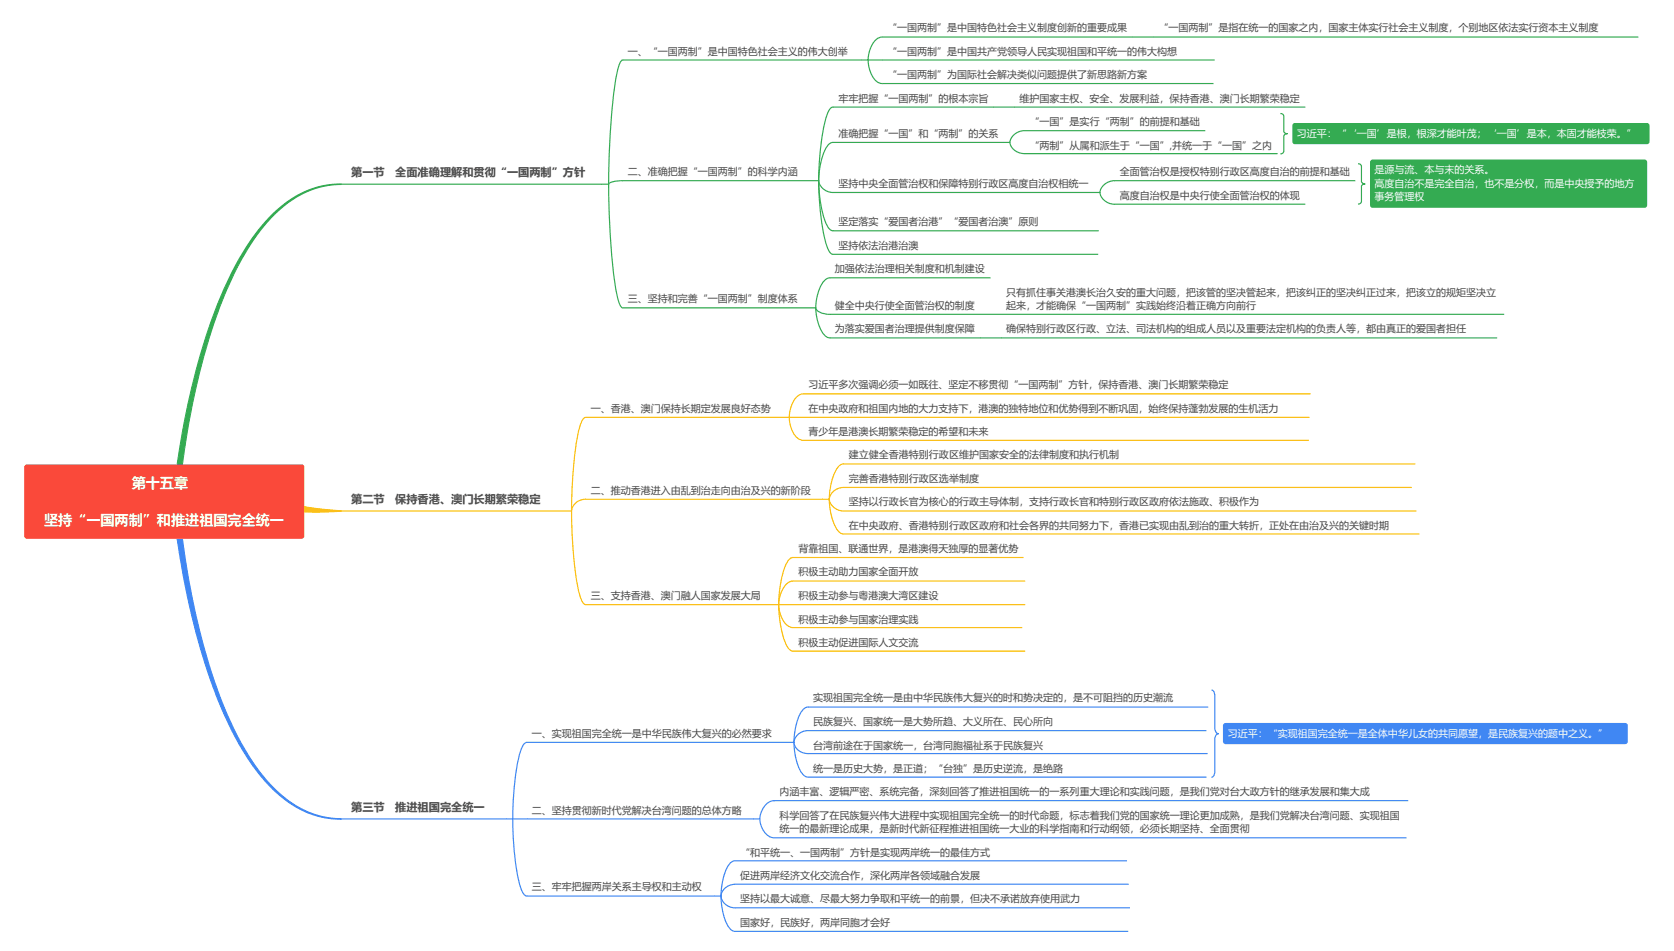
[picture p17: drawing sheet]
<svg xmlns="http://www.w3.org/2000/svg" width="742mm" height="421mm" viewBox="0 0 742 421" stroke-linecap="round" stroke-linejoin="round" font-family="sans-serif">
<defs><g id="words">
<g font-size="6.3" fill="#fff">
<text x="58.4" y="216.3">第十五章</text>
<text x="19.5" y="232.5">坚持“一国两制”和推进祖国完全统一</text>
</g>
<g font-size="5" fill="#454545">
<text x="155.6" y="78.1">第一节</text>
<text x="175.2" y="78.1">全面准确理解和贯彻“一国两制”方针</text>
<text x="155.6" y="222.8">第二节</text>
<text x="175.2" y="222.8">保持香港、澳门长期繁荣稳定</text>
<text x="155.6" y="359.2">第三节</text>
<text x="175.2" y="359.2">推进祖国完全统一</text>
</g>
<g font-size="4.4" fill="#454545">
<text x="393.2" y="13.9">“一国两制”是中国特色社会主义制度创新的重要成果</text>
<text x="513.4" y="13.9">“一国两制”是指在统一的国家之内，国家主体实行社会主义制度，个别地区依法实行资本主义制度</text>
<text x="278.2" y="24.4">一、“一国两制”是中国特色社会主义的伟大创举</text>
<text x="393.2" y="24.4">“一国两制”是中国共产党领导人民实现祖国和平统一的伟大构想</text>
<text x="393.2" y="34.5">“一国两制”为国际社会解决类似问题提供了新思路新方案</text>
<text x="371.6" y="45">牢牢把握“一国两制”的根本宗旨</text>
<text x="451.9" y="45">维护国家主权、安全、发展利益，保持香港、澳门长期繁荣稳定</text>
<text x="456.3" y="55.4">“一国”是实行“两制”的前提和基础</text>
<text x="371.6" y="60.6">准确把握“一国”和“两制”的关系</text>
<text x="456.3" y="65.8">“两制”从属和派生于“一国”,并统一于“一国”之内</text>
<text x="278.2" y="77.6">二、准确把握“一国两制”的科学内涵</text>
<text x="496.2" y="77.6">全面管治权是授权特别行政区高度自治的前提和基础</text>
<text x="371.6" y="82.8">坚持中央全面管治权和保障特别行政区高度自治权相统一</text>
<text x="496.2" y="88">高度自治权是中央行使全面管治权的体现</text>
<text x="371.6" y="99.7">坚定落实“爱国者治港”“爱国者治澳”原则</text>
<text x="371.6" y="110.2">坚持依法治港治澳</text>
<text x="370" y="120.6">加强依法治理相关制度和机制建设</text>
<text x="445.9" y="131">只有抓住事关港澳长治久安的重大问题，把该管的坚决管起来，把该纠正的坚决纠正过来，把该立的规矩坚决立</text>
<text x="278.2" y="133.9">三、坚持和完善“一国两制”制度体系</text>
<text x="370" y="137">健全中央行使全面管治权的制度</text>
<text x="445.9" y="137">起来，才能确保“一国两制”实践始终沿着正确方向前行</text>
<text x="370" y="147.2">为落实爱国者治理提供制度保障</text>
<text x="445.9" y="147.2">确保特别行政区行政、立法、司法机构的组成人员以及重要法定机构的负责人等，都由真正的爱国者担任</text>
<text x="358.3" y="172">习近平多次强调必须一如既往、坚定不移贯彻“一国两制”方针，保持香港、澳门长期繁荣稳定</text>
<text x="261.8" y="182.4">一、香港、澳门保持长期定发展良好态势</text>
<text x="358.3" y="182.4">在中央政府和祖国内地的大力支持下，港澳的独特地位和优势得到不断巩固，始终保持蓬勃发展的生机活力</text>
<text x="358.3" y="192.8">青少年是港澳长期繁荣稳定的希望和未来</text>
<text x="376.3" y="203">建立健全香港特别行政区维护国家安全的法律制度和执行机制</text>
<text x="376.3" y="213.4">完善香港特别行政区选举制度</text>
<text x="261.8" y="218.6">二、推动香港进入由乱到治走向由治及兴的新阶段</text>
<text x="376.3" y="223.8">坚持以行政长官为核心的行政主导体制，支持行政长官和特别行政区政府依法施政、积极作为</text>
<text x="376.3" y="234.3">在中央政府、香港特别行政区政府和社会各界的共同努力下，香港已实现由乱到治的重大转折，正处在由治及兴的关键时期</text>
<text x="353.8" y="244.5">背靠祖国、联通世界，是港澳得天独厚的显著优势</text>
<text x="353.8" y="254.9">积极主动助力国家全面开放</text>
<text x="261.8" y="265.3">三、支持香港、澳门融人国家发展大局</text>
<text x="353.8" y="265.3">积极主动参与粤港澳大湾区建设</text>
<text x="353.8" y="275.7">积极主动参与国家治理实践</text>
<text x="353.8" y="285.9">积极主动促进国际人文交流</text>
<text x="360.4" y="310.7">实现祖国完全统一是由中华民族伟大复兴的时和势决定的，是不可阻挡的历史潮流</text>
<text x="360.4" y="321.1">民族复兴、国家统一是大势所趋、大义所在、民心所向</text>
<text x="235.7" y="326.3">一、实现祖国完全统一是中华民族伟大复兴的必然要求</text>
<text x="360.4" y="331.6">台湾前途在于国家统一，台湾同胞福祉系于民族复兴</text>
<text x="360.4" y="341.7">统一是历史大势，是正道；“台独”是历史逆流，是绝路</text>
<text x="345.5" y="352.2">内涵丰富、逻辑严密、系统完备，深刻回答了推进祖国统一的一系列重大理论和实践问题，是我们党对台大政方针的继承发展和集大成</text>
<text x="235.7" y="360.5">二、坚持贯彻新时代党解决台湾问题的总体方略</text>
<text x="345.5" y="362.6">科学回答了在民族复兴伟大进程中实现祖国完全统一的时代命题，标志着我们党的国家统一理论更加成熟，是我们党解决台湾问题、实现祖国</text>
<text x="345.5" y="368.6">统一的最新理论成果，是新时代新征程推进祖国统一大业的科学指南和行动纲领，必须长期坚持、全面贯彻</text>
<text x="328" y="379">“和平统一、一国两制”方针是实现两岸统一的最佳方式</text>
<text x="328" y="389.2">促进两岸经济文化交流合作，深化两岸各领域融合发展</text>
<text x="235.7" y="394.4">三、牢牢把握两岸关系主导权和主动权</text>
<text x="328" y="399.6">坚持以最大诚意、尽最大努力争取和平统一的前景，但决不承诺放弃使用武力</text>
<text x="328" y="410">国家好，民族好，两岸同胞才会好</text>
</g>
<g font-size="4.4" fill="#fff">
<text x="574.7" y="60.6">习近平：“‘一国’是根，根深才能叶茂；‘一国’是本，本固才能枝荣。”</text>
<text x="609.1" y="76.8">是源与流、本与末的关系。</text>
<text x="609.1" y="82.8">高度自治不是完全自治，也不是分权，而是中央授予的地方</text>
<text x="609.1" y="88.8">事务管理权</text>
<text x="544.2" y="326.3">习近平：“实现祖国完全统一是全体中华儿女的共同愿望，是民族复兴的题中之义。”</text>
</g>
</g></defs>
<path d="M536.9 305.7a2.27 2.27 0 0 1 1.5 2.4l.1 15.3a1.79 1.79 0 0 0 1.5 1.6 2.34 2.34 0 0 0-1.6 2l-.1 15.4a1.8 1.8 0 0 1-1.4 1.9" fill="none" stroke="#4087f3" stroke-width=".52"/>
<path d="M567.4 50.3l1.2 .4 .3 .6 .1 7 .4 .6 1.1 .3-1.1 .4-.4 .6-.1 6.9a1.33 1.33 0 0 1-1.5 1.1M601.9 72.5l1.2 .4 .3 .6v7l.4 .6 1.2 .4-1.2 .3-.4 .6v7a1.33 1.33 0 0 1-1.6 1" fill="none" stroke="#34ab52" stroke-width=".52"/>
<path d="M120.4 95.2l6.9-5.8 4-2.6 3.9-2 4.1-1.5 4.2-1.1 4.5-.6h3.2l-5.8 .6-4.6 1-4.8 1.8-4.8 2.5-4.3 2.9-5.1 4.5-4.6 4.9-4 5.2a179.3 179.3 0 0 0-24.1 57.4l-4.7 21.1-3.7 23.1a1.17 1.17 0 0 1-1.5 .7 1.17 1.17 0 0 1-.7-1.5l3.4-20.2 4.6-20 5.4-18.4 5.8-15.6a110.6 110.6 0 0 1 22.7-36.4z" fill-rule="evenodd" fill="#34ab52"/>
<path d="M120.4 95.2l6.9-5.8 4-2.6 3.9-2 4.1-1.5 4.2-1.1 4.5-.6h3.2l-5.8 .6-4.6 1-4.8 1.8-4.8 2.5-4.3 2.9-5.1 4.5-4.6 4.9-4 5.2a179.3 179.3 0 0 0-24.1 57.4l-4.7 21.1-3.7 23.1a1.17 1.17 0 0 1-1.5 .7 1.17 1.17 0 0 1-.7-1.5l3.4-20.2 4.6-20 5.4-18.4 5.8-15.6a110.6 110.6 0 0 1 22.7-36.4z" fill="none" stroke="#34ab52" stroke-width=".44"/>
<path d="M276 26.6a3.4 3.4 0 0 0-1.8 2.7 222.7 222.7 0 0 0-4.3 43.3l-.2 9h-2.8M276 80a8.2 8.2 0 0 0-6.3 1.6 279.2 279.2 0 0 0 4.1 50.6l.4 1.4a3.4 3.4 0 0 0 1.8 2.8" fill="none" stroke="#34ab52" stroke-width=".52"/>
<path d="M133.6 224.7l1.2-.3 16.4 1.9-7.1 .5h-8.1a2.22 2.22 0 0 1-2.7-1.4z" fill-rule="evenodd" fill="#fbbf04"/>
<path d="M133.6 224.7l1.2-.3 16.4 1.9-7.1 .5h-8.1a2.22 2.22 0 0 1-2.7-1.4z" fill="none" stroke="#fbbf04" stroke-width=".44"/>
<path d="M259.6 184.9a3.2 3.2 0 0 0-2.1 2.4 130.9 130.9 0 0 0-4.1 34.1l-.1 4.9h-2.9M259.6 221.1a6.2 6.2 0 0 0-6.3 7.6l.8 15.7a79.5 79.5 0 0 0 3.9 22l1 1.2 .6 .2" fill="none" stroke="#fbbf04" stroke-width=".52"/>
<path d="M78.8 237.3l.6-.4 .8 .2 .6 1.1 3.9 23.9 5.4 23.5 4.4 14.7 4.9 13.1a103.6 103.6 0 0 0 23.3 36.9l6.1 5 3.4 2.1 4.1 2.1 7.2 2.3 7.7 .9-4.4-.1-5.4-.9-5.2-1.8-4.9-2.3-4.8-3.2-5.2-4.4-4.7-5-4.1-5.2a180.6 180.6 0 0 1-25-57.4l-5.1-21.2-3.7-21.4a2.43 2.43 0 0 1 .1-2.5z" fill-rule="evenodd" fill="#4087f3"/>
<path d="M78.8 237.3l.6-.4 .8 .2 .6 1.1 3.9 23.9 5.4 23.5 4.4 14.7 4.9 13.1a103.6 103.6 0 0 0 23.3 36.9l6.1 5 3.4 2.1 4.1 2.1 7.2 2.3 7.7 .9-4.4-.1-5.4-.9-5.2-1.8-4.9-2.3-4.8-3.2-5.2-4.4-4.7-5-4.1-5.2a180.6 180.6 0 0 1-25-57.4l-5.1-21.2-3.7-21.4a2.43 2.43 0 0 1 .1-2.5z" fill="none" stroke="#4087f3" stroke-width=".44"/>
<path d="M358.1 313.2a5.5 5.5 0 0 0-4.1 4.2 32.2 32.2 0 0 0-2.1 11.4h-2.9M233.5 328.8a6.2 6.2 0 0 0-3.2 5.2 124.7 124.7 0 0 0-3.1 28.7h-2.8M351.9 328.8a5.9 5.9 0 0 0 6.2 5M351.9 328.8a25.5 25.5 0 0 0 3.9 14.2l1.5 1.1 .8 .1M358.1 323.6a6.1 6.1 0 0 0-6.2 5.2M343 354.6a8 8 0 0 0-6.2 8.1h-2.9M233.5 362.7h-6.3l.3 9.4a70.7 70.7 0 0 0 4.3 23.4l1.1 1.2 .6 .2M336.8 362.7a8.9 8.9 0 0 0 5.2 8.2l1 .2M319.5 396.9a6.1 6.1 0 0 0 6.3 5.2M319.5 396.9a26 26 0 0 0 4 14.5l1.5 1 .8 .1M325.8 381.2a5.5 5.5 0 0 0-4.1 4.2 32.2 32.2 0 0 0-2.2 11.5h-2.8M325.8 391.7a6.1 6.1 0 0 0-6.3 5.2" fill="none" stroke="#4087f3" stroke-width=".52"/>
<g fill="none" stroke="#34ab52" stroke-width=".52">
<path d="M391 16.4a7.1 7.1 0 0 0-5.5 5.8l-.8 4.4h-2.8M502.1 16.4h9.1M391 26.6h-6.2a12.2 12.2 0 0 0 4.4 9.9l1.8 .5M369.1 47.4a6.1 6.1 0 0 0-3.1 5.1 115.8 115.8 0 0 0-3.2 27.5h-2.8M440.3 47.4h9.4M454.1 57.9a6.4 6.4 0 0 0-6.5 5.2h-2.9M369.1 63.1a5.9 5.9 0 0 0-4 4.5 37 37 0 0 0-2.3 12.4M447.6 63.1a6.2 6.2 0 0 0 6.5 4.9M362.8 80a6.3 6.3 0 0 0 6.3 5.3M362.8 80a51.2 51.2 0 0 0 3.8 20 3.4 3.4 0 0 0 2.5 2.2M362.8 80l.4 8.9a68.1 68.1 0 0 0 4.2 22.4l1.1 1.2 .6 .1M487.5 85.3a6.4 6.4 0 0 0 6.5 5.2"/>
<path d="M494 80a6.4 6.4 0 0 0-6.5 5.3h-2.9M367.8 123.1a7.8 7.8 0 0 0-5.2 6.5l-.7 2.7-.4 4.1h-2.8M367.8 139.2a6.2 6.2 0 0 1-6.3-2.8 20.2 20.2 0 0 0 3.9 12.1l1.6 1 .8 .2M434.5 139.2h9.2M434.5 149.7h9.2"/>
</g>
<path d="M356 174.4a7.1 7.1 0 0 0-5.5 5.9l-.7 4.6h-2.9M356 184.9h-6.1a11.7 11.7 0 0 0 4.3 9.7l1.8 .4M373.8 205.5a5.6 5.6 0 0 0-4 4.2 31.8 31.8 0 0 0-2.3 11.4h-2.8M373.8 215.9a6.3 6.3 0 0 0-6.3 5.2M367.5 221.1a6.3 6.3 0 0 0 6.3 5.2M367.5 221.1a25.4 25.4 0 0 0 4.1 14.3l1.4 1 .8 .1M351.4 246.9a6.1 6.1 0 0 0-3.8 5 53.4 53.4 0 0 0-2.5 15.9h-2.9M351.4 257.4a7.3 7.3 0 0 0-5.5 5.8l-.8 4.6M345.1 267.8h6.3M345.1 267.8a12.2 12.2 0 0 0 4.5 9.7l1.8 .5M345.1 267.8a41.7 41.7 0 0 0 4.2 19.2l1.3 1.2 .8 .2" fill="none" stroke="#fbbf04" stroke-width=".52"/>
<path d="M11.4 206.1l122.6-.1 .5 .3 .1 .7v30.7l-.3 .5-.7 .1h-121.9l-.5-.3-.2-.7v-30.3z" fill-rule="evenodd" fill="#fa493a"/>
<path d="M11.2 206.3l.9-.3h121.9l.5 .3 .1 .7v30.7l-.3 .5-.7 .1h-121.9l-.5-.3-.2-.7z" fill="none" stroke="#fa493a" stroke-width=".52"/>
<g fill="none" stroke="#34ab52" stroke-width=".52">
<path d="M391 16.4h111.1M511.2 16.4h214.9M276 26.6h105.9M391 26.6h147.3M391 37h146.8M369.1 47.4h71.2M449.7 47.4h128.8M454.1 57.9h80.1M369.1 63.1h75.6M454.1 68h112.1M151.1 81.6h115.8M276 80h84"/>
<path d="M276 136.4h82.7"/>
</g>
<path d="M259.6 184.9h87.3M151.1 226.3h99.3M259.6 221.1h105.1M259.6 267.8h82.6" fill="none" stroke="#fbbf04" stroke-width=".52"/>
<path d="M233.5 328.8h115.5M151.1 362.7h73.3M233.5 362.7h100.4M233.5 396.9h83.2" fill="none" stroke="#4087f3" stroke-width=".52"/>
<path d="M573.2 55.1l.9-.4h155.6l.7 .2 .4 .5v7.2l-.2 .7-.9 .3h-155.6l-.7-.1-.3-.5z" fill-rule="evenodd" fill="#34ab52"/>
<path d="M573.2 55.1l.9-.4h155.6l.7 .2 .4 .5v7.2l-.4 .9-.7 .1h-155.6l-.7-.1-.3-.5zM369.1 85.3h115.5M494 80h106.7M494 90.5h84.5" fill="none" stroke="#34ab52" stroke-width=".52"/>
<path d="M607.8 71.1l121.3-.1 .6 1v19.1l-.3 .5-.7 .2-120.6-.1-.5-.3-.2-.7v-18.7z" fill-rule="evenodd" fill="#34ab52"/>
<path d="M607.8 71.1l121.3-.1 .6 1v19.1l-.3 .5-.7 .2-120.6-.1-.5-.3-.2-.7v-18.7zM369.1 102.2h117.9M369.1 112.6h117.6M367.8 123.1h71.2M367.8 139.2h66.7M443.7 139.2h222.9M367.8 149.7h66.7M443.7 149.7h219.8" fill="none" stroke="#34ab52" stroke-width=".52"/>
<path d="M356 174.4h224.8M356 184.9h224.3M356 195h224.1M373.8 205.5h253.5M373.8 215.9h251.9M373.8 226.3h254M373.8 236.5h255.3M351.4 246.9h102.2M351.4 257.4h103M351.4 267.8h103M351.4 278h101.7M351.4 288.4h103" fill="none" stroke="#fbbf04" stroke-width=".52"/>
<path d="M358.1 313.2h177.4M358.1 323.6h176.6M358.1 333.8h177.1M358.1 344.2h176.6" fill="none" stroke="#4087f3" stroke-width=".52"/>
<path d="M542.5 320.8l.8-.3h176.8l.7 .1 .3 .5v7.2l-.3 .9-.7 .1h-176.8l-.8-.3-.3-.7z" fill-rule="evenodd" fill="#4087f3"/>
<path d="M542.5 320.8l.8-.3h176.8l.7 .1 .3 .5v7.2l-.3 .9-.7 .1h-176.8l-.8-.3-.3-.7zM343 354.6h281.1M343 371.1h280.3M325.8 381.2h173.7M325.8 391.7h174.5M325.8 402.1h175M325.8 412.5h174.2" fill="none" stroke="#4087f3" stroke-width=".52"/>
<use href="#words"/>
</svg>
